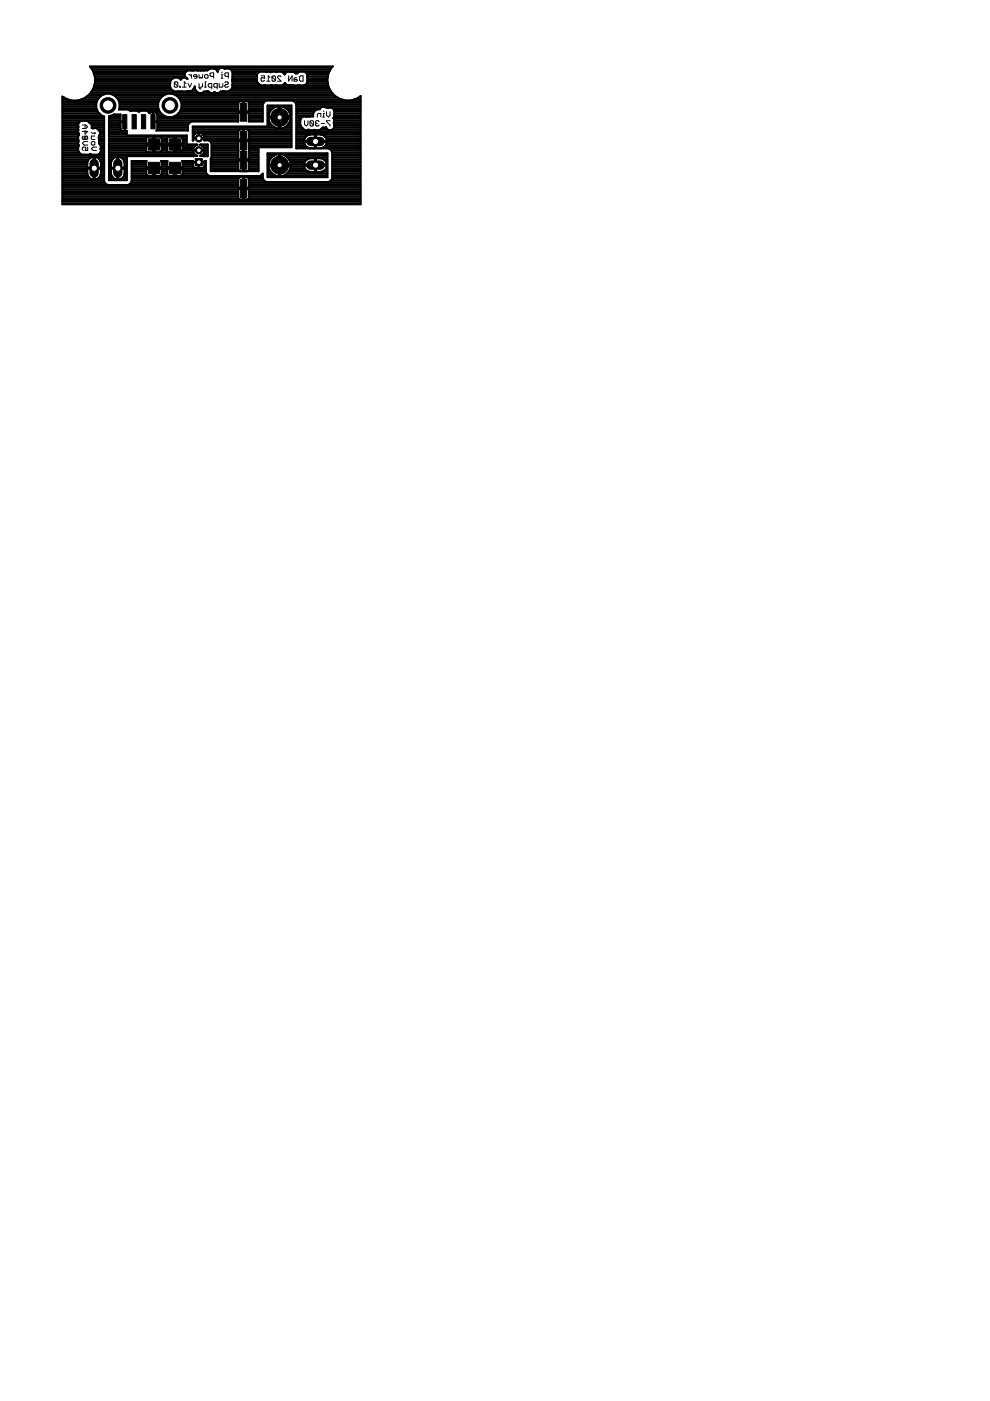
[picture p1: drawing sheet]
<svg xmlns="http://www.w3.org/2000/svg" width="210mm" height="297mm" viewBox="0 0 210 297" stroke-linecap="round" stroke-linejoin="round" font-family="sans-serif">
<g fill="none" stroke="#000" stroke-width=".21">
<path d="M37 17.5l.1-.1h.4l.2 .1v.8M37 17.5v.8l.1 .2h.4l.2-.2M37 17.5l.7 .8M38.1 18.3h.2v.2h-.2zM38.7 18.5h.8M39.5 17.7l-.4-.3v1.1M39.9 17.7l.3 .8 .4-.8M40 15.8l.6 .4M40.6 15.8v.8M41.8 16.2h-.8l.2-.4 .6 .2v.4l-.2 .2h-.4M42.2 15.8v.6l.2 .2 .2-.2 .2 .2 .1-.2v-.6M42.2 17.7v.9l.4 .2"/>
<path d="M42.9 17.7v.6l-.1 .2h-.6M43.3 18.5h.4M43.4 16l.2-.2h.3l.2 .2v.4l-.2 .2h-.3l-.2-.2zM43.7 17.4h-.2v1.1M44.9 18.5h-.6l-.1-.2v-.4l.1-.2h.6v1.1M45.3 16.2h-.6l-.2-.2v-.4l.2-.1h.6v1.1M46.1 18.5h-.6l-.2-.2v-.4l.2-.2h.6v1.1M46.5 17.7v.8h.6l.1-.2v-.6M46.9 16.6h.3M47.1 15.3v.2M47.2 15.8h-.1v.8M47.7 17.5l.1-.1h.4l.2 .1-.2 .4h-.4l-.1 .2 .1 .4h.4l.2-.2"/>
<path d="M48.4 16.2h-.6l-.1-.2 .1-.5h.6v1.1M55.4 16.1h.7v.5l-.4-.1-.3 .1v.4l.1 .2h.4l.2-.2M56.5 17.2h.8M57.3 16.5l-.4-.4v1.1M57.7 16.3v.7l.2 .2h.3l.2-.2M57.7 16.3l.2-.2h.3l.2 .2v.7M57.7 16.3l.7 .7M59.6 16.3l-.2-.2h-.4l-.2 .2v.2l.8 .7h-.8M61.2 16.1v1.1l.7-1.1v1.1M62.9 16.5l-.5 .1v.6h.5l.2-.2-.2-.2h-.5M63.5 16.3l.2-.2h.6v1.1h-.6l-.2-.2zM17.5 26.5h.7l.4 .4-.4 .3h-.7"/>
<path d="M17.7 28.9l-.2 .1v.4l.2 .2h.7l.2-.2v-.4l-.2-.1-.6 .1M17.8 29h.4v.4h-.4zM18 27.7v.7l.6-.5h-1.1M18 26.5v.7M18.6 31.2v.7h-.6l.2-.5-.2-.2h-.3l-.2 .2v.3l.2 .2M18.6 30h-.8l-.3 .4 .3 .4h.8M19.4 28l.2 .2h.7M19.6 30h.3l.2 .2-.2 .6h-.3l-.2-.2v-.4zM20.1 28.9h-.7v.5l.2 .2h.5M20.1 28v.4M20.5 31.2h-.8l-.3 .3 .3 .4h.8M64.6 25.6v.8l.3 .3 .4-.3v-.8"/>
<path d="M65.7 25.8l.2-.2h.4l.2 .2v.7M65.7 25.8v.7l.2 .2h.4l.2-.2M65.7 25.8l.8 .7M67.1 26.2h.2M67.1 26.2l-.2 .2 .2 .3h.4l.1-.2M67.3 24.8v-.5l.2-.2h.5v.7M67.6 25.8l-.1-.2h-.4l-.2 .2 .2 .4M68.1 26.2h.7M68.4 24.8h.4M68.6 23.5v.2M68.8 24.1h-.2v.7M69.2 23.7v.7l.4 .4 .4-.4v-.7"/>
<path d="M70 25.6h-.8l.8 1.1"/>
</g>
<path d="M26 24.3h.9v3h-.9zM28 24.3h.9v3h-.9zM30 24.3h.9v3h-.9zM32 24.3h.9v3h-.9zM31.4 29.4h2.4v2.4h-2.4zM31.4 34.4h2.4v2.4h-2.4zM35.9 29.4h2.4v2.4h-2.4zM35.9 34.4h2.4v2.4h-2.4zM50.9 21.9h1.4v3.8h-1.4zM50.9 27.9h1.4v3.8h-1.4zM50.9 38h1.4v3.8h-1.4zM50.9 32h1.4v3.9h-1.4z" fill="#000" stroke="#000" stroke-width=".21"/>
<g fill="none" stroke="#000" stroke-width=".42">
<path d="M19 20h.1M19 20h3.2M19 20l-1 .8M19.2 14.4h51.1M19.3 19.6h22.6M19.5 14.7h24.7M19.5 19.2h17.1M19.7 15.1h.1M19.7 18.9h.1M19.7 15.1l.4 1.2v1.3l-.4 1.3M19.7 18.9l-.7 1.1M19.7 15.1h19.8"/>
<path d="M19.8 18.8h16.4M19.9 15.5h19.3M19.9 18.5h16.2M20 18.1h16.1M20 15.8h19.2M20.1 16.2h19.2M20.1 17.7h16M20.1 16.6h16.6M20.1 17.3h16M20.1 17h16.2M23.6 20h11.7M36.1 18.5l.1 .3"/>
<path d="M36.1 17.4v1.1M36.2 18.8h.1M36.2 18.8l.2 .2M36.4 19l.2 .2M36.4 19h.1M36.4 16.8h.1M36.6 19.2l.4 .2h1.5M36.6 16.6h.1M36.6 19.2h.1M36.6 16.6l-.5 .8M36.7 20h34M36.7 16.6h-.1"/>
<path d="M36.7 16.6a1.28 1.28 0 0 1 1.6 .3l.3-.3M38 16.6h.6M38.5 19.3v.1M38.6 16.6l.3-.1 .7 .1M39.5 16.6h.1M39.6 16.6l.1 .2-.1-.2M40.4 14.9v.1M40.8 19.2h.7M41.1 18.8l-.6 .5h-2M41.1 18.8l.2-.5v.5M41.1 18.8h.2M41.3 18.5h.1"/>
<path d="M41.3 18.8l.1 .4M41.4 19.2h.1M41.5 19.2l.2 .2M41.7 19.4l.2 .2M41.7 19.4h.1M41.9 19.6h.1M43.1 19.6h1.3M44 14.9h.1M44.2 14.7l-.2 .2-.7 .1-3.4-.1a.89 .89 0 0 0-.7 .7 .89 .89 0 0 0 .4 1M44.2 14.7h.1M44.3 14.7l1.2-.1 .3 .1 .4 .5v-.1M45.4 19.6h.2"/>
<path d="M45.8 14.7h.6M46.1 15.1h.1M46.6 19.6h23.7M46.9 14.4l-.6 .4-.1 .3M47.2 14.4l.4 .2h1l.5 .3 .2 .4-.1 1.8 .1 .3M48.7 19.2h21.4M48.9 14.7h21.2M49.1 18.8h20.8M49.2 17h5.3M49.2 15.1h20.7M49.3 18.1h20.3M49.3 17.3h5.2"/>
<path d="M49.3 17.4v1.1M49.3 18.5a1.29 1.29 0 0 1-1.8 .8l-.7 .1a.88 .88 0 0 1-1.3 .1 1.01 1.01 0 0 1-1.5-.2 1.47 1.47 0 0 0-1.2 .4l-.9-.1M49.3 16.6h5.2M49.3 18.5h20.4M49.3 17.7h5.5M49.3 16.2h5.2M49.3 15.8h5.2M49.3 15.5h5.4M54.6 17.5h.1M54.6 17.5l.2 .3M54.8 17.8l.2 .1M54.8 17.8h.1"/>
<path d="M55 17.9l.4 .2M55 17.9v.1M56.1 18.1h.2M57.4 15.3l-.3-.1h-1.9a1.04 1.04 0 0 0-.7 1.3l.1 1M57.4 18.1h.3M57.4 15.3h1.2a1.35 1.35 0 0 1 1.8 .5M57.4 15.3h.1M58.4 18.1h.3M60 15.5h.6M60.3 17.7h.1M60.3 17.7l-.5 .4M60.4 17.7l.6 .4"/>
<path d="M61.4 18.1h.4M62.1 18.1h.1M62.6 15.5h.5M63 15.5l-.3 .1-.1-.1a1.89 1.89 0 0 0-2.2 .1l-.1 .2M63 15.5h.1M63.1 18.1h.4M63.2 15.3a1.6 1.6 0 0 1 1.8 .3l.2 .3-.2 1.8M63.2 15.3l-.2 .2M63.2 15.3h.1M64.9 15.5h4.8M65 17.7l-.5 .4M65 17.7h4.5"/>
<path d="M65.1 15.8h4.5M65.2 16.6h4.3M65.2 17.3h4.3M65.2 17h4.2M65.2 16.2h4.3M69.4 17l.2 1.2M69.6 15.7h.1M69.6 18.2v.1M69.6 15.7l-.2 1.3M69.6 18.2l.6 1.2M70.2 14.5l-.6 1.2M70.2 14.5h.1"/>
<path d="M70.2 19.4v.1M70.2 14.5l.4-.4h-51.6l.7 1M70.2 19.4l.9 1M13.2 27.1h3.4M13.2 21.4h7.4M13.2 24.8h8.9M13.2 39.8h37.3M13.2 39.4h37.3M13.2 39h9.3M13.2 38.7h9M13.2 38.3h8.9M13.2 37.9h6"/>
<path d="M13.2 37.5h5.6M13.2 37.2h5.4M13.2 36.8h5.3M13.2 36.4h5.3M13.2 36h5.3M13.2 35.7h6.6M13.2 35.3h5.3M13.2 34.9h5.3M13.2 34.5h5.3M13.2 34.2h5.4M13.2 33.8h5.6M13.2 33.4h6"/>
<path d="M13.2 33h8.9M13.2 32.7h3.9M13.2 32.3h3.6M13.2 31.9h3.4M13.2 31.6h3.4M13.2 31.2h3.4M13.2 30.8h3.5M13.2 30.4h3.4M13.2 30.1h3.4M13.2 29.7h3.4M13.2 29.3h3.4M13.2 28.9h3.4"/>
<path d="M13.2 28.2h3.4M13.2 27.8h3.4M13.2 27.4h3.4M13.2 26.7h3.4M13.2 26.3h3.4M13.2 25.9h3.6M13.2 25.6h8.9M13.2 25.2h8.9M13.2 24.4h8.3M13.2 24.1h7.9M13.2 23.7h7.6M13.2 23.3h7.4"/>
<path d="M13.2 22.9h7.2M13.2 22.6h7.2M13.2 22.2h7.2M13.2 21.8h7.2M13.2 21.1h1.2M13.2 20.7h.4M14.2 21l1.3 .3M14.2 21h.1M14.2 21l-1-.5v22.8h63.3v-23l-.6 .4-1.2 .5-1.3 .1M15.5 21.3h.1M16.6 31.9l.5 .8M16.6 27.1v.3"/>
<path d="M16.6 27.4l.1 1.1M16.6 31.2v.7M16.6 26.7v.4M16.7 28.5a1.28 1.28 0 0 0 0 1.4l-.1 1.3M16.7 28.5l-3.5 .1M16.7 28.5v.1M16.8 21.2h.1M16.8 21.2l-1.3 .1M17.1 32.7l.4 .1 1.6-.1M17.2 21.1h3.5M17.8 32.8h.1M18 20.8h.1"/>
<path d="M18 20.8l-1.2 .4M18.1 20.7h2.9M18.5 34.6a1.5 1.5 0 0 1 1.3-1.4v4.9a1.45 1.45 0 0 1-1.3-1.3M18.5 34.6v.9h2.9v-.9M18.5 36.8v-1h2.9v1M18.5 20.3h2.9M18.9 25.9h3.2M19 26l-.6-.4h-1.1a.93 .93 0 0 0-.7 1.1M19 26h.1M19 26l.5 .7M19.1 32.7h.1M19.1 26.1h.1"/>
<path d="M19.2 32.7l.4 .1 1.4-.1M19.3 26.3h2.8M19.5 27.1h2.6M19.5 26.7l-.1 .5h.5a1.09 1.09 0 0 1 1.2 1.5l-.2 .5 .1 1.2M19.5 26.7h2.6M19.8 37.9h.3M19.8 37.5h.3M19.8 37.2h.3M19.8 36.8h.3M19.8 36.4h.3M19.8 36h.3M19.8 35.3h.3"/>
<path d="M19.8 34.9h.3M19.8 34.5h.3M19.8 34.2h.3M19.8 33.8h.3M19.8 33.4h.3M20.1 35.7h2M20.7 37.9h1.4M20.7 33.4h1.4M20.8 27.4h1.3M21 29.3h1.1M21 30.4a.84 .84 0 0 1 .3 1.1M21 32.7h1.1"/>
<path d="M21 30.4h1.1M21 30.1h1.1M21 29.7h1.1M21 28.9h1.1M21.1 27.8h1M21.1 37.5h1M21.1 33.8h1M21.1 28.6h1M21.2 28.2h.9M21.3 31.5a.89 .89 0 0 1-.3 1.2M21.3 32.3h.8M21.3 31.6h.8"/>
<path d="M21.3 30.8h.8M21.3 37.2h.8M21.3 34.2h.8M21.4 31.9h.7M21.4 31.2h.7M21.4 34.6a1.45 1.45 0 0 0-1.3-1.4v4.9a1.45 1.45 0 0 0 1.3-1.3M21.4 36.8h.7M21.4 36.4h.7M21.4 36h.7M21.4 35.3h.7M21.4 34.9h.7M21.4 34.5h.7"/>
<path d="M21.5 24.4l.6 .3v13.7l.4 .7 .4 .1h4.2l.4-.1 .4-.7v-4.3h3.2M23.1 27.1h2.4M23.1 24.8h2.4M23.1 37.9h1.2M23.1 37.5h.7M23.1 37.2h.5M23.1 36.8h.4M23.1 36.4h.4M23.1 36h.4M23.1 35.7h1.7M23.1 35.3h.4M23.1 34.9h.4"/>
<path d="M23.1 34.5h.4M23.1 34.2h.5M23.1 33.8h.7M23.1 33.4h1.2M23.1 32.7h18.1M23.1 32.3h17.9M23.1 31.9h7.9M23.1 31.6h7.9M23.1 31.2h7.9M23.1 30.8h9.3M23.1 30.4h16.5M23.1 30.1h7.9"/>
<path d="M23.1 29.7h7.9M23.1 29.3h7.9M23.1 28.9h16.5M23.1 28.6h3.8M23.1 28.2h3.8M23.1 27.8h3.8M23.1 27.4h2.5M23.1 26.7h2.4M23.1 26.3h2.4M23.1 25.9h2.4M23.1 25.6h2.4M23.1 25.2h2.4"/>
<path d="M23.5 34.6a1.45 1.45 0 0 1 1.3-1.4v4.9a1.45 1.45 0 0 1-1.3-1.3M23.5 34.6v.9h2.9v-.9M23.5 36.8v-1h2.9v1M23.8 24.4h1.7M24.2 24.3l-1.1 .3v13.6h3.8v-5.1h14.1M24.2 24.3h1.3l.1 3.2M24.2 24.3h.1M24.4 20.3h10.1M24.7 20.7h9.5M24.8 37.9h.3M24.8 37.5h.3M24.8 37.2h.3"/>
<path d="M24.8 36.8h.3M24.8 36.4h.3M24.8 36h.3M24.8 35.3h.3M24.8 34.9h.3M24.8 34.5h.3M24.8 34.2h.3M24.8 33.8h.3M24.8 33.4h.3M25 21.1h8.9M25.1 35.7h1.8M25.2 21.4h8.5"/>
<path d="M25.3 22.9h8.3M25.3 21.8h8.2M25.4 22.6h8.1M25.4 22.2h8.1M25.5 25.8h.9v1.9M25.5 25.8h1v1.9M25.6 27.5l.2 .2h1.1v1h12.7v1.9l2.2 .1M25.7 37.9h1.2M25.7 33.4h1.2M26.1 37.5h.8M26.1 33.8h.8M26.3 37.2h.6"/>
<path d="M26.3 34.2h.6M26.4 36.8h.5M26.4 36.4h.5M26.4 36h.5M26.4 35.3h.5M26.4 34.9h.5M26.4 34.5h.5M26.4 34.6a1.45 1.45 0 0 0-1.3-1.4v4.9l.4-.1a1.36 1.36 0 0 0 .9-1.2M26.4 27.1h.1M26.4 27.4h.1M26.4 26.7h.1M26.4 26.3h.1"/>
<path d="M26.4 25.9h.1M27.3 23.3h6.4M27.5 39h23M27.8 38.7h22.7M27.9 38.3h22.6M27.9 37.9h22.6M27.9 37.5h27.8M27.9 37.2h3.2M27.9 36.8h3.1M27.9 36.4h3.1M27.9 36h3.1M27.9 35.7h4.5"/>
<path d="M27.9 35.3h3.1M27.9 34.9h3.1M27.9 34.5h3.1M29.4 23.7l-.3-.2-1.5 .1-.5-.4h-1.9a2.51 2.51 0 0 0-1.3-3.1 2.51 2.51 0 0 0-3.2 1 2.51 2.51 0 0 0 .8 3.3M29.4 23.7l.4-.2h1.3l.5 .5 .3-.2 1.3 .1 .2 .3-.1 3.3M29.4 23.7h.1M31 31.9v-1.1h3.3v1.1M31 30.4l.1-1.2 .3-.2h1v3.3M31 31.9l.4 .4M31.1 34.1l-.1 1.3h1.4v1.9h-1l-.3-.2-.1-1.3h3.3v1.1l-.3 .4h-1.2v-1.9h1.5l-.1-1.3M31.1 34.1l-3.2 .1M31.4 23.7h2.5"/>
<path d="M32.4 37.2h.4M32.4 36.8h.4M32.4 36.4h.4M32.4 36h.4M32.4 31.9h.4M32.4 31.6h.4M32.4 31.2h.4M32.4 30.1h.4M32.4 29.7h.4M32.4 29.3h.4M32.4 23.8v2h1M32.4 24.8h.1"/>
<path d="M32.4 25.6h.1M32.4 25.2h.1M32.4 24.4h.1M32.4 24.1h.1M32.5 23.8v2h.9M32.6 30.6h4.5h-2.5h1.8l1.3 1.3h4.4M32.8 35.7h4.1M32.8 30.8h4.1M33.3 24.1h.9M33.3 27.4h6.6M33.4 27.1h6.5M33.4 24.8h17.1"/>
<path d="M33.4 26.7h6.5M33.4 26.3h6.6M33.4 25.9h6.9M33.4 25.6h17.1M33.4 25.2h17.1M33.4 24.4h1.2M34.1 37.2h1.5M34.2 34.1h1.3M34.2 34.1l1.3 .1M34.2 29.3h1.2M34.3 30.4l-.1-1.2-.3-.2h-1.1v3.3M34.3 31.9l-.4 .4"/>
<path d="M34.3 36.8h1.1M34.3 36.4h1.1M34.3 36h1.1M34.3 35.3h1.1M34.3 34.9h1.1M34.3 34.5h1.1M34.3 31.9h1.1M34.3 31.6h1.1M34.3 31.2h1.1M34.3 30.1h1.1M34.3 29.7h1.1M34.6 24.4a2.52 2.52 0 0 1-.5-3.7 2.52 2.52 0 0 1 3.8 0 2.52 2.52 0 0 1-.5 3.7"/>
<path d="M34.6 24.4l.9 .4M35.4 31.9l.4 .4M35.4 31.9v-1.1h3.3v1.1M35.4 30.4l.1-1.2 .3-.2h1.1v3.3M35.5 34.1l-.1 1.3h1.5v1.9h-1.1l-.3-.2-.1-1.3h3.3v1.1l-.3 .4h-1.1v-1.9h1.4l-.1-1.3M35.5 34.1v.1M36.9 37.2h.4M36.9 36.8h.4M36.9 36.4h.4M36.9 36h.4M36.9 31.9h.4M36.9 31.6h.4"/>
<path d="M36.9 31.2h.4M36.9 30.1h.4M36.9 29.7h.4M36.9 29.3h.4M37.3 35.7h6.4M37.3 30.8h4.3M37.4 24.4l-.9 .4M37.4 24.4h13.1M37.5 20.3h33.5M37.8 24.1h12.7M37.8 20.7h33.8M38.1 23.7h13.4"/>
<path d="M38.2 21.1h34.2M38.3 23.3h12.2M38.3 21.4h18M38.4 22.9h12.1M38.5 21.8h12M38.5 22.6h12M38.5 22.2h12M38.6 37.2h5.5M38.6 34.1h2.3v.3h1.2v1.2h-.9l-.2-.3M38.6 34.1l2.3 .1M38.7 29.3h.9M38.7 30.4l-.1-1.2-.3-.2h-1v3.3"/>
<path d="M38.7 36.8h5.1M38.7 36.4h5M38.7 36h5M38.7 35.3h2.3M38.7 34.9h2.2M38.7 34.5h2.2M38.7 31.6h2.3M38.7 31.2h2.4M38.7 30.1h.9M38.7 29.7h.9M38.7 31.9l-.4 .4M40.3 25.9l-.4 .7v1.1h-6.8l.2-.2"/>
<path d="M40.9 27.1h17.4M40.9 26.8h15.8v-4.4h5.1v8.8h-7v5.1h-10.1l.2-5.9-.4-.5-.3-.1h-.9v-.4h-1.1v-1.3a1.23 1.23 0 0 1 1.1 1.2h-2.4a1.18 1.18 0 0 1 1.2-1.2v1.3h-1.2l.1 .4h-.1zM40.9 29.7h.1M40.9 29.3h1.2M40.9 28.9h.1M40.9 28.6h.3M40.9 28.2h.8M40.9 27.8h9.6M40.9 27.4h20.9M40.9 31.9a1.2 1.2 0 0 0 .9 1.1h-18.7M41 35.3l-.1-.9h2.4v.8l-.2 .4h-.9v-1.2h1.1v-.3h.4v2.4l.4 .7M41 33.1h.1"/>
<path d="M41.3 33l-.3 .1M41.8 30.7a1.16 1.16 0 0 0-.9 1.1l1.2 .1h-3.4M41.8 30.7h.1M42.1 35.3h.1M42.1 34.9h.1M42.1 34.5h.1M42.1 28.9h.1M42.1 28.6h.1M42.1 28.2h.1M42.2 29.3h8.3M42.4 30.7a1.2 1.2 0 0 1 .9 1.1l-1.1 .1h1.8M42.4 30.7l1.6-.1v2.5h-.8"/>
<path d="M42.4 30.7h.1M42.5 28.2h8M42.7 30.8h1.3M43 33l.2 .1M43 32.7h1M43.1 28.6h7.4M43.1 31.2h.9M43.2 33.1h.1M43.3 32.3h.7M43.3 29.7h8.2M43.3 28.9h7.2M43.3 31.6h.7"/>
<path d="M43.3 35.3h.4M43.3 31.9a1.2 1.2 0 0 1-.9 1.1h1.6M43.3 34.9h.4M43.3 34.5h.4M43.3 34.2h.4M44.1 37.2l.4 .1h10.5l.4-.1M44.6 30.1h5.9M44.7 36h5.8M44.7 35.7h5.8M44.7 35.3h5.8M44.7 34.9h5.8M44.7 34.5h5.8"/>
<path d="M44.7 34.2h5.8M44.7 33.8h10.1M44.8 33.4h5.7M44.9 33h5.6M44.9 32.7h5.6M44.9 32.3h5.6M44.9 31.9h5.6M44.9 31.6h5.6M44.9 31.2h5.6M44.9 30.8h5.6M44.9 30.4h5.6M50.5 21.8v1.8h2.3v-1.8"/>
<path d="M50.5 27.8v1.8h2.3v-1.8M50.5 31.9v-2h2.3v2M50.5 31.9h.1M50.5 31.9v1.9M50.6 37.8l.3-.2h.6v4.7h-.6l-.4-.3v-1.9h2.3v1.8l-.2 .3-.8 .1v-4.7h.6l.4 .3v1.9h-2.3zM50.9 21.4l-.4 .4M50.9 27.4l-.4 .4M51.5 21.4v2.5h-1v1.9h-9.8l-.4 .1M51.5 27.4v8.9M51.5 39.8h.3M51.5 39.4h.3M51.5 39h.3"/>
<path d="M51.5 38.7h.3M51.5 38.3h.3M51.5 37.9h.3M51.5 36h.3M51.5 35.7h.3M51.5 35.3h.3M51.5 34.9h.3M51.5 34.5h.3M51.5 34.2h.3M51.5 33.4h.3M51.5 33h.3M51.5 32.7h.3"/>
<path d="M51.5 32.3h.3M51.5 31.9h.3M51.5 31.6h.3M51.5 31.2h.3M51.5 30.8h.3M51.5 30.4h.3M51.5 30.1h.3M51.5 29.3h.3M51.5 28.9h.3M51.5 28.6h.3M51.5 28.2h.3M51.5 27.8h.3"/>
<path d="M51.5 23.3h.3M51.5 22.9h.3M51.5 22.6h.3M51.5 22.2h.3M51.5 21.8h.3M51.8 21.4v2.5h1v1.9h2.9v-3.7l.5-.6 .3-.2h5.5l.4 .2 .4 .6v9.4h6.8l.7 .4M51.8 27.4v8.9M51.8 29.7h10M51.8 23.7h3.9M52.4 21.4l.4 .4M52.4 27.4l.4 .4M52.8 36h2"/>
<path d="M52.8 31.9h.1M52.8 31.9v1.9M52.8 36v-1.9h-2.3v1.9l.4 .3M52.8 37.9h3M52.8 31.9h2M52.8 36l-.4 .3M52.8 24.8h2.9M52.8 39.8h23.7M52.8 39.4h23.7M52.8 39h23.7M52.8 38.7h23.7M52.8 38.3h3.2"/>
<path d="M52.8 35.7h2M52.8 35.3h2M52.8 34.9h2M52.8 34.5h2M52.8 34.2h2M52.8 33.4h2M52.8 33h2M52.8 32.7h2M52.8 32.3h2M52.8 31.6h2M52.8 31.2h9M52.8 30.8h9"/>
<path d="M52.8 30.4h9M52.8 30.1h9M52.8 29.3h9M52.8 28.9h9M52.8 28.6h9M52.8 28.2h9M52.8 27.8h9M52.8 25.6h2.9M52.8 25.2h2.9M52.8 24.4h2.9M52.8 24.1h2.9M52.8 23.3h2.9"/>
<path d="M52.8 22.9h2.9M52.8 22.6h2.9M52.8 22.2h2.9M52.8 21.8h3.1M55.4 37.2h.3M56.7 32.5h12.7v5.1h-12.7zM56.7 24.8h5.1M56.7 37.5h12.7M56.7 37.2h1.6M56.7 36.8h1M56.7 36.4h.6M56.7 36h.4"/>
<path d="M56.7 35.7h.3M56.7 35.3h.2M56.7 34.9h.2M56.7 34.5h.3M56.7 34.2h.4M56.7 33.8h.6M56.7 33.4h.9M56.7 33h1.3M56.7 32.7h12.7M56.7 26.7h1M56.7 26.3h.7M56.7 25.9h.4"/>
<path d="M56.7 25.6h.3M56.7 25.2h.2M56.7 24.4h.3M56.7 24.1h.4M56.7 23.7h.5M56.7 23.3h.8M56.7 22.9h1.2M56.7 22.6h2.1M57 35.7l-.1-.6h4.7l-.1 .6M57 35.7l.3 .7M57 25.5l-.1-.5h4.7l-.1 .5M57 25.5a2.42 2.42 0 0 0 1.4 1.6"/>
<path d="M57.5 23.3l.6-.5 1.1-.3v4.7l-.8-.1M57.5 23.3l-.4 .7-.2 .8M59.1 32.7a2.35 2.35 0 0 0-2.2 2.3h4.7l-.2-.9-.4-.6M59.2 27.1h.2M59.2 37.2h.2M59.2 36.8h.2M59.2 36.4h.2M59.2 36h.2M59.2 35.7h.2M59.2 35.3h.2M59.2 34.9h.2M59.2 34.5h.2"/>
<path d="M59.2 34.2h.2M59.2 33.8h.2M59.2 33.4h.2M59.2 33h.2M59.2 26.7h.2M59.2 26.3h.2M59.2 25.9h.2M59.2 25.6h.2M59.2 25.2h.2M59.2 24.4h.2M59.2 24.1h.2M59.2 23.7h.2"/>
<path d="M59.2 23.3h.2M59.2 22.9h.2M59.2 22.6h.2M59.2 32.7v4.7a2.44 2.44 0 0 1-1.9-1M59.4 32.7v4.7l.5-.1 1-.5M59.4 32.7l.8 .2 .8 .6M59.7 22.6h2.1M60.2 27.1h1.6M60.3 37.2h9.1M60.5 33h8.9M60.6 22.9h1.2M60.6 23l-1.2-.5v4.7a2.3 2.3 0 0 0 2.1-1.7"/>
<path d="M60.6 23a2.38 2.38 0 0 1 1 1.8M60.8 26.7h1M60.9 36.8h8.5M61 33.4h8.4M61 23.3h.8M61.2 26.3h.6M61.2 36.4h4.3M61.2 36.4l-.3 .4M61.3 33.8h3.8M61.3 23.7h.5M61.4 25.9h.4M61.4 36h3.5"/>
<path d="M61.5 34.2h3.2M61.5 24.1h.3M61.5 25.6h.3M61.5 35.7l-.3 .7M61.6 35.7h3M61.6 34.5h2.9M61.6 24.4h.2M61.6 35.3h2.9M61.6 25.2h.2M61.6 34.9h5.2M62.3 21.4h14.2M62.7 21.8h13.8"/>
<path d="M62.8 27.1h1.3M62.8 24.8h1.3M62.8 31.2h2.3M62.8 30.8h1.9M62.8 30.4h1.7M62.8 30.1h4M62.8 29.7h1.7M62.8 29.3h1.8M62.8 28.9h2.1M62.8 28.6h2.9M62.8 28.2h13.7M62.8 27.8h13.7"/>
<path d="M62.8 27.4h1.6M62.8 26.7h.9M62.8 26.3h.9M62.8 25.9h.9M62.8 25.6h.9M62.8 25.2h1M62.8 24.4h3.6M62.8 24.1h3.6M62.8 23.7h3.8M62.8 23.3h4.2M62.8 22.9h5.1M62.8 22.6h13.7"/>
<path d="M62.8 22.2h13.7M64.2 27.2h.1M64.8 29l.8-.4 1.2-.1v2.9h-1a1.45 1.45 0 0 1-1.3-1.3h4.8a1.45 1.45 0 0 1-1.3 1.3h-1v-2.9h1a1.5 1.5 0 0 1 1.3 1.4h-4.8zM64.8 34.1l.3-.3a2.08 2.08 0 0 1 1.7-.2v2.8a2.08 2.08 0 0 1-1.7-.2l-.4-.4-.2-.7h4.8a1.41 1.41 0 0 1-1.3 1.3h-1v-2.8a1.97 1.97 0 0 1 1.6 .2l.5 .4 .2 .7h-4.8zM66.4 24.1v.6l-1.5 .1a.88 .88 0 0 0-1.2 .6v1.1a1.33 1.33 0 0 0 1.8 1h1.2a1.36 1.36 0 0 0 1.7-.4l.7-.1a.88 .88 0 0 0 1.4 .5M66.8 36.4h.2M66.8 36h.2M66.8 35.7h.2M66.8 35.3h.2M66.8 34.5h.2M66.8 34.2h.2M66.8 33.8h.2"/>
<path d="M66.8 31.2h.2M66.8 30.8h.2M66.8 30.4h.2M66.8 29.7h.2M66.8 29.3h.2M66.8 28.9h.2M66.8 28.6h.2M67 23.3l-.6 .8M67 34.9h2.4M67 30.1h9.5M68 27.4h1.4M68.1 28.6h8.4"/>
<path d="M68.2 36.4h1.2M68.4 27.1h.8M68.7 33.8h.7M68.7 31.2h7.8M68.9 28.9h7.6M68.9 36h.5M69 34.2h.4M69.1 30.8h7.4M69.2 35.7h.2M69.2 29.3h7.3M69.2 34.5h.2M69.3 30.4h7.2"/>
<path d="M69.3 29.7h7.2M69.3 35.3h.1M69.8 31.6h6.7M70.1 38.3h6.4M70.3 31.9l.1 .4M70.3 31.9h6.2M70.4 37.9h6.1M70.4 32.3v5.5l-.4 .6-.4 .2h-13.1l-.3-.2-.5-.6v-1l-.3 .4M70.4 37.5h6.1M70.4 37.2h6.1M70.4 36.8h6.1M70.4 36.4h6.1"/>
<path d="M70.4 36h6.1M70.4 35.7h6.1M70.4 35.3h6.1M70.4 34.9h6.1M70.4 34.5h6.1M70.4 34.2h6.1M70.4 33.8h6.1M70.4 33.4h6.1M70.4 33h6.1M70.4 32.7h6.1M70.4 32.3h6.1M70.5 22.9l-1.3-.1a.87 .87 0 0 0-1.4 .4l-.8 .1"/>
<path d="M70.5 22.9l.4 .6v1.1l-.2 .4a.83 .83 0 0 1 0 1.1 1.09 1.09 0 0 1-.2 1.4M70.5 22.9h6M70.5 27.4h6M70.8 24.8h5.7M70.8 25.2h5.7M70.8 23.3h5.7M70.8 27.1h5.7M70.8 25.9h5.7M70.8 26.3h5.7M70.9 26.7h5.6M70.9 25.6h5.6M70.9 24.4h5.6"/>
<path d="M70.9 24.1h5.6M70.9 23.7h5.6M71.1 20.4l1.1 .6M71.1 20.4h.1M72.2 21h.1M72.2 21l1.2 .3M73.4 21.3h.1M75.1 21.1h1.4M76 20.7h.5M13.2 43.2h63.3M13.2 42.8h63.3M13.2 42.4h63.3"/>
<path d="M13.2 42h37.3M13.2 41.7h37.3M13.2 41.3h37.3M13.2 40.9h37.3M13.2 40.5h37.3M13.2 40.2h37.3M51.5 42h.3M51.5 41.7h.3M51.5 41.3h.3M51.5 40.9h.3M51.5 40.5h.3M51.5 40.2h.3"/>
<path d="M52.8 42h23.7M52.8 41.7h23.7M52.8 41.3h23.7M52.8 40.9h23.7M52.8 40.5h23.7M52.8 40.2h23.7"/>
</g>
<circle cx="59.3" cy="35" r="1.91" fill="#000" stroke="#000" stroke-width=".21"/>
<circle cx="59.3" cy="35" r=".55" fill="#fff" stroke="#000" stroke-width=".21"/>
<circle cx="59.3" cy="24.9" r="1.91" fill="#000" stroke="#000" stroke-width=".21"/>
<circle cx="59.3" cy="24.9" r=".55" fill="#fff" stroke="#000" stroke-width=".21"/>
<circle cx="36" cy="22.4" r="1.66" fill="#000" stroke="#000" stroke-width=".21"/>
<circle cx="36" cy="22.4" r="1.16" fill="#fff" stroke="#000" stroke-width=".21"/>
<circle cx="22.9" cy="22.4" r="1.66" fill="#000" stroke="#000" stroke-width=".21"/>
<circle cx="22.9" cy="22.4" r="1.16" fill="#fff" stroke="#000" stroke-width=".21"/>
<path d="M41.4 33.6h1.5v1.6h-1.5z" fill="#000" stroke="#000" stroke-width=".21"/>
<circle cx="42.2" cy="34.4" r=".51" fill="#fff" stroke="#000" stroke-width=".21"/>
<circle cx="42.2" cy="31.9" r=".76" fill="#000" stroke="#000" stroke-width=".21"/>
<circle cx="42.2" cy="31.9" r=".51" fill="#fff" stroke="#000" stroke-width=".21"/>
<circle cx="42.2" cy="29.3" r=".76" fill="#000" stroke="#000" stroke-width=".21"/>
<circle cx="42.2" cy="29.3" r=".51" fill="#fff" stroke="#000" stroke-width=".21"/>
<path d="M25 34.7v2" fill="none" stroke="#000" stroke-width="2"/>
<circle cx="25" cy="35.7" r=".66" fill="#fff" stroke="#000" stroke-width=".21"/>
<path d="M20 34.7v2" fill="none" stroke="#000" stroke-width="2"/>
<circle cx="20" cy="35.7" r=".66" fill="#fff" stroke="#000" stroke-width=".21"/>
<path d="M65.9 35h2" fill="none" stroke="#000" stroke-width="2"/>
<circle cx="66.9" cy="35" r=".66" fill="#fff" stroke="#000" stroke-width=".21"/>
<path d="M65.9 30h2" fill="none" stroke="#000" stroke-width="2"/>
<circle cx="66.9" cy="30" r=".66" fill="#fff" stroke="#000" stroke-width=".21"/>
</svg>
